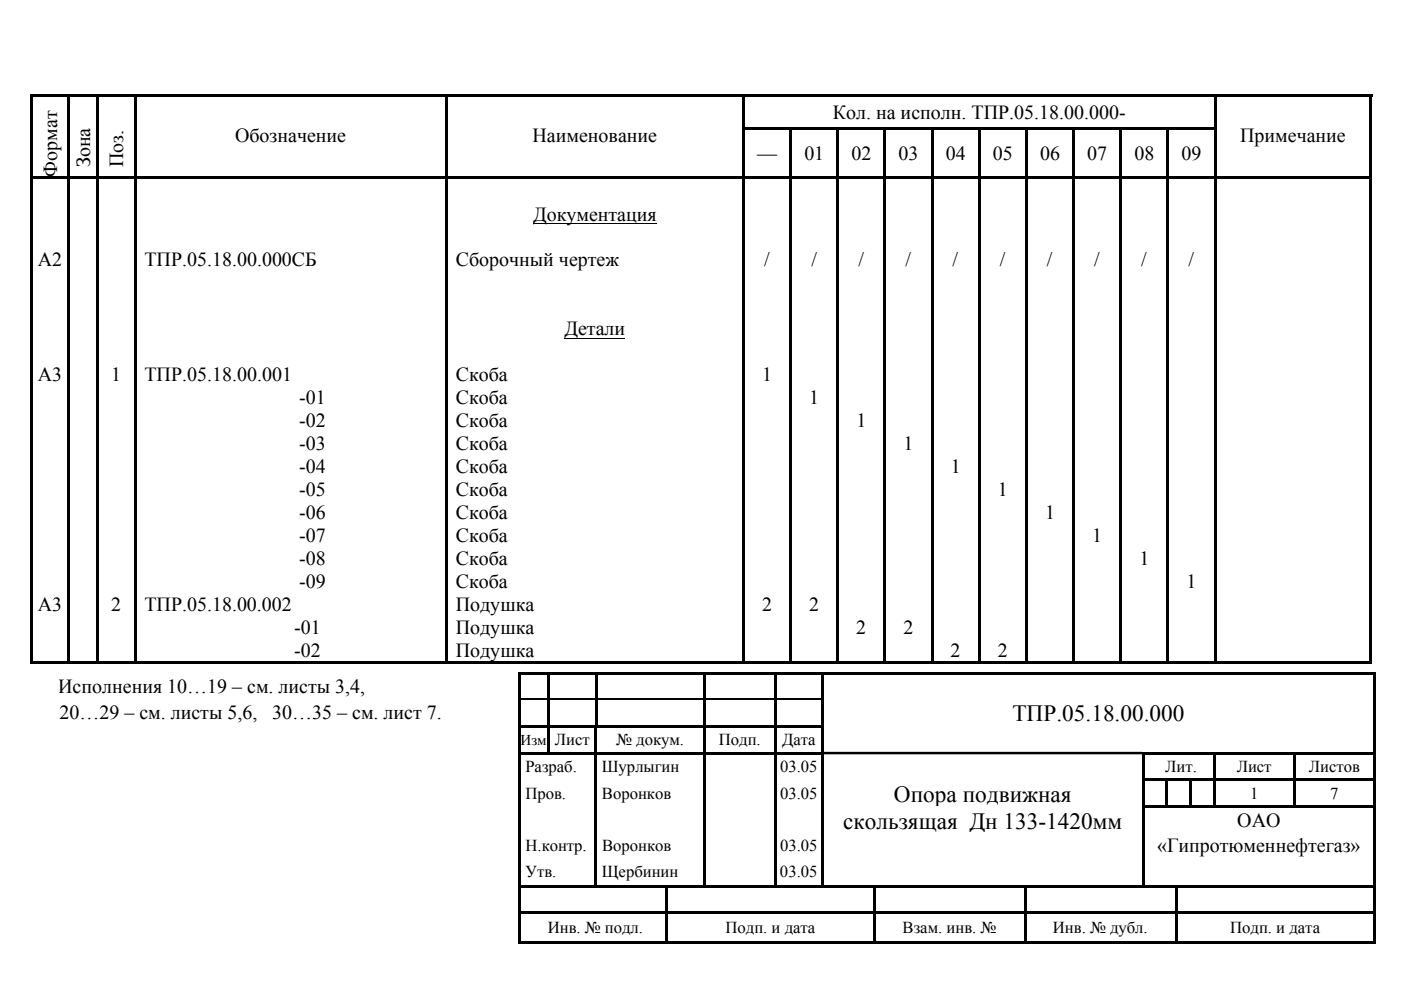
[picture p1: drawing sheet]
<svg xmlns="http://www.w3.org/2000/svg" width="297mm" height="210mm" viewBox="0 0 297 210" stroke-linecap="round" stroke-linejoin="round" font-family="sans-serif">
<defs><g id="words">
<g font-size="4.9">
<text x="214.6" y="153">ТПР.05.18.00.000</text>
<text x="189.5" y="170.1">Опора подвижная</text>
<text x="178.8" y="175.8">скользящая Дн 133-1420мм</text>
</g>
<g font-size="4.2">
<text x="176.6" y="25.3">Кол. на исполн. ТПР.05.18.00.000-</text>
<text x="19.1" y="35.5" transform="rotate(-90 19.1 35.5)">Зона</text>
<text x="26.1" y="35.5" transform="rotate(-90 26.1 35.5)">Поз.</text>
<text x="49.8" y="30.2">Обозначение</text>
<text x="112.9" y="30.2">Наименование</text>
<text x="160.5" y="34">—</text>
<text x="170.5" y="34">01</text>
<text x="180.5" y="34">02</text>
<text x="190.5" y="34">03</text>
<text x="200.5" y="34">04</text>
<text x="210.5" y="34">05</text>
<text x="220.5" y="34">06</text>
<text x="230.5" y="34">07</text>
<text x="240.5" y="34">08</text>
<text x="250.5" y="34">09</text>
<text x="262.9" y="30.2">Примечание</text>
<text x="12.1" y="37.4" transform="rotate(-90 12.1 37.4)">Формат</text>
<text x="113" y="46.8">Документация</text>
<text x="8" y="56.5">А2</text>
<text x="30.6" y="56.5">ТПР.05.18.00.000СБ</text>
<text x="96.6" y="56.5">Сборочный чертеж</text>
<text x="162" y="56.5">/</text>
<text x="172" y="56.5">/</text>
<text x="182" y="56.5">/</text>
<text x="192" y="56.5">/</text>
<text x="202" y="56.5">/</text>
<text x="212" y="56.5">/</text>
<text x="222" y="56.5">/</text>
<text x="232" y="56.5">/</text>
<text x="242" y="56.5">/</text>
<text x="252" y="56.5">/</text>
<text x="119.7" y="71.1">Детали</text>
<text x="8" y="80.8">А3</text>
<text x="23.6" y="80.8">1</text>
<text x="30.6" y="80.8">ТПР.05.18.00.001</text>
<text x="96.6" y="80.8">Скоба</text>
<text x="161.6" y="80.8">1</text>
<text x="63.4" y="85.7">-01</text>
<text x="96.6" y="85.7">Скоба</text>
<text x="171.6" y="85.7">1</text>
<text x="63.4" y="90.6">-02</text>
<text x="63.4" y="95.4">-03</text>
<text x="96.6" y="90.6">Скоба</text>
<text x="96.6" y="95.4">Скоба</text>
<text x="181.6" y="90.6">1</text>
<text x="191.6" y="95.4">1</text>
<text x="63.4" y="100.3">-04</text>
<text x="96.6" y="100.3">Скоба</text>
<text x="201.6" y="100.3">1</text>
<text x="63.4" y="105.2">-05</text>
<text x="96.6" y="105.2">Скоба</text>
<text x="211.6" y="105.2">1</text>
<text x="63.4" y="110">-06</text>
<text x="96.6" y="110">Скоба</text>
<text x="221.6" y="110">1</text>
<text x="63.4" y="114.9">-07</text>
<text x="63.4" y="119.8">-08</text>
<text x="96.6" y="114.9">Скоба</text>
<text x="96.6" y="119.8">Скоба</text>
<text x="231.6" y="114.9">1</text>
<text x="241.6" y="119.8">1</text>
<text x="63.4" y="124.7">-09</text>
<text x="96.6" y="124.7">Скоба</text>
<text x="251.6" y="124.7">1</text>
<text x="8" y="129.5">А3</text>
<text x="23.6" y="129.5">2</text>
<text x="30.6" y="129.5">ТПР.05.18.00.002</text>
<text x="96.6" y="129.5">Подушка</text>
<text x="161.6" y="129.5">2</text>
<text x="171.6" y="129.5">2</text>
<text x="62.4" y="134.4">-01</text>
<text x="96.6" y="134.4">Подушка</text>
<text x="181.6" y="134.4">2</text>
<text x="191.6" y="134.4">2</text>
<text x="62.4" y="139.3">-02</text>
<text x="96.6" y="139.3">Подушка</text>
<text x="201.6" y="139.3">2</text>
<text x="211.6" y="139.3">2</text>
<text x="12.4" y="146.9">Исполнения 10…19 – см. листы 3,4,</text>
<text x="12.6" y="152.5">20…29 – см. листы 5,6,</text>
<text x="57.7" y="152.5">30…35 – см. лист 7.</text>
<text x="262.3" y="175.2">ОАО</text>
<text x="245.3" y="180.6">«Гипротюменнефтегаз»</text>
</g>
<g font-size="3.5">
<text x="117.7" y="158.1">Лист</text>
<text x="130.6" y="158.1">№ докум.</text>
<text x="152.4" y="158.1">Подп.</text>
<text x="165.8" y="158.1">Дата</text>
<text x="111.4" y="163.7">Разраб.</text>
<text x="127.6" y="163.7">Шурлыгин</text>
<text x="165.4" y="163.7">03.05</text>
<text x="247.1" y="163.7">Лит.</text>
<text x="262.2" y="163.7">Лист</text>
<text x="277.5" y="163.7">Листов</text>
<text x="111.4" y="169.4">Пров.</text>
<text x="127.6" y="169.4">Воронков</text>
<text x="165.4" y="169.4">03.05</text>
<text x="265" y="169.4">1</text>
<text x="282" y="169.4">7</text>
<text x="111.4" y="180.4">Н.контр.</text>
<text x="127.6" y="180.4">Воронков</text>
<text x="165.4" y="180.4">03.05</text>
<text x="111.4" y="186">Утв.</text>
<text x="127.6" y="186">Щербинин</text>
<text x="165.4" y="186">03.05</text>
<text x="116.1" y="197.9">Инв. № подл.</text>
<text x="153.8" y="197.9">Подп. и дата</text>
<text x="191.4" y="197.9">Взам. инв. №</text>
<text x="223.2" y="197.9">Инв. № дубл.</text>
<text x="260.8" y="197.9">Подп. и дата</text>
</g>
<text font-size="3.2" x="110.4" y="157.9">Изм</text>
</g></defs>
<g fill="#000">
<path d="M6.3 20h.6v.5h-.6zM6.3 20.5h.6v6.6h-.6zM6.3 27.1h.6v.5h-.6zM6.3 27.6h.6v9.9h-.6zM6.3 38h.6v4.9h-.6zM14.3 20.5h.6v6.6h-.6zM14.3 27.1h.6v.5h-.6zM14.3 27.6h.6v9.9h-.6zM14.3 38h.6v4.9h-.6zM20.3 20.5h.6v6.6h-.6zM20.3 27.1h.6v.5h-.6zM20.3 27.6h.6v9.9h-.6z"/>
<path d="M20.3 38h.6v4.9h-.6zM28.4 20.5h.5v6.6h-.5zM28.4 27.1h.5v.5h-.5zM28.4 27.6h.5v9.9h-.5zM28.4 38h.5v4.9h-.5zM94.4 20.5h.5v6.6h-.5zM94.4 27.1h.5v.5h-.5zM94.4 27.6h.5v9.9h-.5zM94.4 38h.5v4.9h-.5zM157.4 20.5h.5v6.6h-.5zM157.4 27.1h.5v.5h-.5zM157.4 27.6h.5v9.9h-.5z"/>
<path d="M6.3 37.5h151.6v.5h-151.6zM157.4 38h.5v4.9h-.5zM157.9 27.1h9.5v.5h-9.5zM157.9 37.5h9.5v.5h-9.5zM167.4 27.6h.5v9.9h-.5zM167.4 38h.5v4.9h-.5zM177.4 27.6h.5v9.9h-.5zM177.4 38h.5v4.9h-.5zM187.3 27.6h.6v9.9h-.6zM187.3 38h.6v4.9h-.6zM197.4 27.6h.5v9.9h-.5zM197.4 38h.5v4.9h-.5z"/>
<path d="M207.4 27.6h.5v9.9h-.5zM207.4 38h.5v4.9h-.5zM217.4 27.6h.5v9.9h-.5zM217.4 38h.5v4.9h-.5zM227.4 27.6h.5v9.9h-.5zM227.4 38h.5v4.9h-.5zM237.4 27.6h.5v9.9h-.5zM237.4 38h.5v4.9h-.5zM247.4 27.6h.5v9.9h-.5zM247.4 38h.5v4.9h-.5zM257.4 20.5h.5v6.6h-.5zM167.4 27.1h90.5v.5h-90.5z"/>
<path d="M257.4 27.6h.5v9.9h-.5zM257.4 38h.5v4.9h-.5zM6.3 20h284.6v.5h-284.6zM290.4 20h.5v.5h-.5zM290.4 20.5h.5v6.6h-.5zM290.4 27.1h.5v.5h-.5zM290.4 27.6h.5v9.9h-.5zM167.4 37.5h123.5v.5h-123.5zM290.4 38h.5v4.9h-.5zM6.3 42.9h.6v4.8h-.6zM6.3 47.7h.6v4.9h-.6zM6.3 52.6h.6v4.9h-.6z"/>
<path d="M6.3 57.5h.6v4.8h-.6zM14.3 42.9h.6v4.8h-.6zM14.3 47.7h.6v4.9h-.6zM14.3 52.6h.6v4.9h-.6zM14.3 57.5h.6v4.8h-.6zM20.3 42.9h.6v4.8h-.6zM20.3 47.7h.6v4.9h-.6zM20.3 52.6h.6v4.9h-.6zM20.3 57.5h.6v4.8h-.6zM28.4 42.9h.5v4.8h-.5zM28.4 47.7h.5v4.9h-.5zM28.4 52.6h.5v4.9h-.5z"/>
<path d="M28.4 57.5h.5v4.8h-.5zM94.4 42.9h.5v4.8h-.5zM94.4 47.7h.5v4.9h-.5zM94.4 52.6h.5v4.9h-.5zM94.4 57.5h.5v4.8h-.5zM157.4 42.9h.5v4.8h-.5zM157.4 47.7h.5v4.9h-.5zM157.4 52.6h.5v4.9h-.5zM157.4 57.5h.5v4.8h-.5zM167.4 42.9h.5v4.8h-.5zM167.4 47.7h.5v4.9h-.5zM167.4 52.6h.5v4.9h-.5z"/>
<path d="M167.4 57.5h.5v4.8h-.5zM177.4 42.9h.5v4.8h-.5zM177.4 47.7h.5v4.9h-.5zM177.4 52.6h.5v4.9h-.5zM177.4 57.5h.5v4.8h-.5zM187.3 42.9h.6v4.8h-.6zM187.3 47.7h.6v4.9h-.6zM187.3 52.6h.6v4.9h-.6zM187.3 57.5h.6v4.8h-.6zM197.4 42.9h.5v4.8h-.5zM197.4 47.7h.5v4.9h-.5zM197.4 52.6h.5v4.9h-.5z"/>
<path d="M197.4 57.5h.5v4.8h-.5zM207.4 42.9h.5v4.8h-.5zM207.4 47.7h.5v4.9h-.5zM207.4 52.6h.5v4.9h-.5zM207.4 57.5h.5v4.8h-.5zM217.4 42.9h.5v4.8h-.5zM217.4 47.7h.5v4.9h-.5zM217.4 52.6h.5v4.9h-.5zM217.4 57.5h.5v4.8h-.5zM227.4 42.9h.5v4.8h-.5zM227.4 47.7h.5v4.9h-.5zM227.4 52.6h.5v4.9h-.5z"/>
<path d="M227.4 57.5h.5v4.8h-.5zM237.4 42.9h.5v4.8h-.5zM237.4 47.7h.5v4.9h-.5zM237.4 52.6h.5v4.9h-.5zM237.4 57.5h.5v4.8h-.5zM247.4 42.9h.5v4.8h-.5zM247.4 47.7h.5v4.9h-.5zM247.4 52.6h.5v4.9h-.5zM247.4 57.5h.5v4.8h-.5zM257.4 42.9h.5v4.8h-.5zM257.4 47.7h.5v4.9h-.5zM257.4 52.6h.5v4.9h-.5z"/>
<path d="M257.4 57.5h.5v4.8h-.5zM290.4 42.9h.5v4.8h-.5zM290.4 47.7h.5v4.9h-.5zM290.4 52.6h.5v4.9h-.5zM290.4 57.5h.5v4.8h-.5zM6.3 62.3h.6v4.9h-.6zM6.3 67.2h.6v4.9h-.6zM6.3 72.1h.6v4.8h-.6zM6.3 76.9h.6v4.9h-.6zM14.3 62.3h.6v4.9h-.6zM14.3 67.2h.6v4.9h-.6zM14.3 72.1h.6v4.8h-.6z"/>
<path d="M14.3 76.9h.6v4.9h-.6zM20.3 62.3h.6v4.9h-.6zM20.3 67.2h.6v4.9h-.6zM20.3 72.1h.6v4.8h-.6zM20.3 76.9h.6v4.9h-.6zM28.4 62.3h.5v4.9h-.5zM28.4 67.2h.5v4.9h-.5zM28.4 72.1h.5v4.8h-.5zM28.4 76.9h.5v4.9h-.5zM94.4 62.3h.5v4.9h-.5zM94.4 67.2h.5v4.9h-.5zM94.4 72.1h.5v4.8h-.5z"/>
<path d="M94.4 76.9h.5v4.9h-.5zM157.4 62.3h.5v4.9h-.5zM157.4 67.2h.5v4.9h-.5zM157.4 72.1h.5v4.8h-.5zM157.4 76.9h.5v4.9h-.5zM167.4 62.3h.5v4.9h-.5zM167.4 67.2h.5v4.9h-.5zM167.4 72.1h.5v4.8h-.5zM167.4 76.9h.5v4.9h-.5zM177.4 62.3h.5v4.9h-.5zM177.4 67.2h.5v4.9h-.5zM177.4 72.1h.5v4.8h-.5z"/>
<path d="M177.4 76.9h.5v4.9h-.5zM187.3 62.3h.6v4.9h-.6zM187.3 67.2h.6v4.9h-.6zM187.3 72.1h.6v4.8h-.6zM187.3 76.9h.6v4.9h-.6zM197.4 62.3h.5v4.9h-.5zM197.4 67.2h.5v4.9h-.5zM197.4 72.1h.5v4.8h-.5zM197.4 76.9h.5v4.9h-.5zM207.4 62.3h.5v4.9h-.5zM207.4 67.2h.5v4.9h-.5zM207.4 72.1h.5v4.8h-.5z"/>
<path d="M207.4 76.9h.5v4.9h-.5zM217.4 62.3h.5v4.9h-.5zM217.4 67.2h.5v4.9h-.5zM217.4 72.1h.5v4.8h-.5zM217.4 76.9h.5v4.9h-.5zM227.4 62.3h.5v4.9h-.5zM227.4 67.2h.5v4.9h-.5zM227.4 72.1h.5v4.8h-.5zM227.4 76.9h.5v4.9h-.5zM237.4 62.3h.5v4.9h-.5zM237.4 67.2h.5v4.9h-.5zM237.4 72.1h.5v4.8h-.5z"/>
<path d="M237.4 76.9h.5v4.9h-.5zM247.4 62.3h.5v4.9h-.5zM247.4 67.2h.5v4.9h-.5zM247.4 72.1h.5v4.8h-.5zM247.4 76.9h.5v4.9h-.5zM257.4 62.3h.5v4.9h-.5zM257.4 67.2h.5v4.9h-.5zM257.4 72.1h.5v4.8h-.5zM257.4 76.9h.5v4.9h-.5zM290.4 62.3h.5v4.9h-.5zM290.4 67.2h.5v4.9h-.5zM290.4 72.1h.5v4.8h-.5z"/>
<path d="M290.4 76.9h.5v4.9h-.5zM6.3 81.8h.6v4.9h-.6zM6.3 86.7h.6v4.8h-.6zM6.3 91.5h.6v4.9h-.6zM6.3 96.4h.6v4.9h-.6zM14.3 81.8h.6v4.9h-.6zM14.3 86.7h.6v4.8h-.6zM14.3 91.5h.6v4.9h-.6zM14.3 96.4h.6v4.9h-.6zM20.3 81.8h.6v4.9h-.6zM20.3 86.7h.6v4.8h-.6zM20.3 91.5h.6v4.9h-.6z"/>
<path d="M20.3 96.4h.6v4.9h-.6zM28.4 81.8h.5v4.9h-.5zM28.4 86.7h.5v4.8h-.5zM28.4 91.5h.5v4.9h-.5zM28.4 96.4h.5v4.9h-.5zM94.4 81.8h.5v4.9h-.5zM94.4 86.7h.5v4.8h-.5zM94.4 91.5h.5v4.9h-.5zM94.4 96.4h.5v4.9h-.5zM157.4 81.8h.5v4.9h-.5zM157.4 86.7h.5v4.8h-.5zM157.4 91.5h.5v4.9h-.5z"/>
<path d="M157.4 96.4h.5v4.9h-.5zM167.4 81.8h.5v4.9h-.5zM167.4 86.7h.5v4.8h-.5zM167.4 91.5h.5v4.9h-.5zM167.4 96.4h.5v4.9h-.5zM177.4 81.8h.5v4.9h-.5zM177.4 86.7h.5v4.8h-.5zM177.4 91.5h.5v4.9h-.5zM177.4 96.4h.5v4.9h-.5zM187.3 81.8h.6v4.9h-.6zM187.3 86.7h.6v4.8h-.6zM187.3 91.5h.6v4.9h-.6z"/>
<path d="M187.3 96.4h.6v4.9h-.6zM197.4 81.8h.5v4.9h-.5zM197.4 86.7h.5v4.8h-.5zM197.4 91.5h.5v4.9h-.5zM197.4 96.4h.5v4.9h-.5zM207.4 81.8h.5v4.9h-.5zM207.4 86.7h.5v4.8h-.5zM207.4 91.5h.5v4.9h-.5zM207.4 96.4h.5v4.9h-.5zM217.4 81.8h.5v4.9h-.5zM217.4 86.7h.5v4.8h-.5zM217.4 91.5h.5v4.9h-.5z"/>
<path d="M217.4 96.4h.5v4.9h-.5zM227.4 81.8h.5v4.9h-.5zM227.4 86.7h.5v4.8h-.5zM227.4 91.5h.5v4.9h-.5zM227.4 96.4h.5v4.9h-.5zM237.4 81.8h.5v4.9h-.5zM237.4 86.7h.5v4.8h-.5zM237.4 91.5h.5v4.9h-.5zM237.4 96.4h.5v4.9h-.5zM247.4 81.8h.5v4.9h-.5zM247.4 86.7h.5v4.8h-.5zM247.4 91.5h.5v4.9h-.5z"/>
<path d="M247.4 96.4h.5v4.9h-.5zM257.4 81.8h.5v4.9h-.5zM257.4 86.7h.5v4.8h-.5zM257.4 91.5h.5v4.9h-.5zM257.4 96.4h.5v4.9h-.5zM290.4 81.8h.5v4.9h-.5zM290.4 86.7h.5v4.8h-.5zM290.4 91.5h.5v4.9h-.5zM290.4 96.4h.5v4.9h-.5zM6.3 101.3h.6v4.9h-.6zM6.3 106.2h.6v4.8h-.6zM6.3 111h.6v4.9h-.6z"/>
<path d="M6.3 115.9h.6v4.9h-.6zM14.3 101.3h.6v4.9h-.6zM14.3 106.2h.6v4.8h-.6zM14.3 111h.6v4.9h-.6zM14.3 115.9h.6v4.9h-.6zM20.3 101.3h.6v4.9h-.6zM20.3 106.2h.6v4.8h-.6zM20.3 111h.6v4.9h-.6zM20.3 115.9h.6v4.9h-.6zM28.4 101.3h.5v4.9h-.5zM28.4 106.2h.5v4.8h-.5zM28.4 111h.5v4.9h-.5z"/>
<path d="M28.4 115.9h.5v4.9h-.5zM94.4 101.3h.5v4.9h-.5zM94.4 106.2h.5v4.8h-.5zM94.4 111h.5v4.9h-.5zM94.4 115.9h.5v4.9h-.5zM157.4 101.3h.5v4.9h-.5zM157.4 106.2h.5v4.8h-.5zM157.4 111h.5v4.9h-.5zM157.4 115.9h.5v4.9h-.5zM167.4 101.3h.5v4.9h-.5zM167.4 106.2h.5v4.8h-.5zM167.4 111h.5v4.9h-.5z"/>
<path d="M167.4 115.9h.5v4.9h-.5zM177.4 101.3h.5v4.9h-.5zM177.4 106.2h.5v4.8h-.5zM177.4 111h.5v4.9h-.5zM177.4 115.9h.5v4.9h-.5zM187.3 101.3h.6v4.9h-.6zM187.3 106.2h.6v4.8h-.6zM187.3 111h.6v4.9h-.6zM187.3 115.9h.6v4.9h-.6zM197.4 101.3h.5v4.9h-.5zM197.4 106.2h.5v4.8h-.5zM197.4 111h.5v4.9h-.5z"/>
<path d="M197.4 115.9h.5v4.9h-.5zM207.4 101.3h.5v4.9h-.5zM207.4 106.2h.5v4.8h-.5zM207.4 111h.5v4.9h-.5zM207.4 115.9h.5v4.9h-.5zM217.4 101.3h.5v4.9h-.5zM217.4 106.2h.5v4.8h-.5zM217.4 111h.5v4.9h-.5zM217.4 115.9h.5v4.9h-.5zM227.4 101.3h.5v4.9h-.5zM227.4 106.2h.5v4.8h-.5zM227.4 111h.5v4.9h-.5z"/>
<path d="M227.4 115.9h.5v4.9h-.5zM237.4 101.3h.5v4.9h-.5zM237.4 106.2h.5v4.8h-.5zM237.4 111h.5v4.9h-.5zM237.4 115.9h.5v4.9h-.5zM247.4 101.3h.5v4.9h-.5zM247.4 106.2h.5v4.8h-.5zM247.4 111h.5v4.9h-.5zM247.4 115.9h.5v4.9h-.5zM257.4 101.3h.5v4.9h-.5zM257.4 106.2h.5v4.8h-.5zM257.4 111h.5v4.9h-.5z"/>
<path d="M257.4 115.9h.5v4.9h-.5zM290.4 101.3h.5v4.9h-.5zM290.4 106.2h.5v4.8h-.5zM290.4 111h.5v4.9h-.5zM290.4 115.9h.5v4.9h-.5zM6.3 120.8h.6v4.8h-.6zM6.3 125.6h.6v4.9h-.6zM6.3 130.5h.6v4.9h-.6zM6.3 135.4h.6v5.4h-.6zM14.3 120.8h.6v4.8h-.6zM14.3 125.6h.6v4.9h-.6zM14.3 130.5h.6v4.9h-.6z"/>
<path d="M14.3 135.4h.6v5.4h-.6zM20.3 120.8h.6v4.8h-.6zM20.3 125.6h.6v4.9h-.6zM20.3 130.5h.6v4.9h-.6zM20.3 135.4h.6v5.4h-.6zM28.4 120.8h.5v4.8h-.5zM28.4 125.6h.5v4.9h-.5zM28.4 130.5h.5v4.9h-.5zM28.4 135.4h.5v5.4h-.5zM94.4 120.8h.5v4.8h-.5zM94.4 125.6h.5v4.9h-.5zM94.4 130.5h.5v4.9h-.5z"/>
<path d="M94.4 135.4h.5v5.4h-.5zM157.4 120.8h.5v4.8h-.5zM157.4 125.6h.5v4.9h-.5zM157.4 130.5h.5v4.9h-.5zM157.4 135.4h.5v5.4h-.5zM167.4 120.8h.5v4.8h-.5zM167.4 125.6h.5v4.9h-.5zM167.4 130.5h.5v4.9h-.5zM167.4 135.4h.5v5.4h-.5zM177.4 120.8h.5v4.8h-.5zM177.4 125.6h.5v4.9h-.5zM177.4 130.5h.5v4.9h-.5z"/>
<path d="M177.4 135.4h.5v5.4h-.5zM187.3 120.8h.6v4.8h-.6zM187.3 125.6h.6v4.9h-.6zM187.3 130.5h.6v4.9h-.6zM187.3 135.4h.6v5.4h-.6zM197.4 120.8h.5v4.8h-.5zM197.4 125.6h.5v4.9h-.5zM197.4 130.5h.5v4.9h-.5zM197.4 135.4h.5v5.4h-.5zM207.4 120.8h.5v4.8h-.5zM207.4 125.6h.5v4.9h-.5zM207.4 130.5h.5v4.9h-.5z"/>
<path d="M207.4 135.4h.5v5.4h-.5zM217.4 120.8h.5v4.8h-.5zM217.4 125.6h.5v4.9h-.5zM217.4 130.5h.5v4.9h-.5zM217.4 135.4h.5v5.4h-.5zM227.4 120.8h.5v4.8h-.5zM227.4 125.6h.5v4.9h-.5zM227.4 130.5h.5v4.9h-.5zM227.4 135.4h.5v5.4h-.5zM237.4 120.8h.5v4.8h-.5zM237.4 125.6h.5v4.9h-.5zM237.4 130.5h.5v4.9h-.5z"/>
<path d="M237.4 135.4h.5v5.4h-.5zM247.4 120.8h.5v4.8h-.5zM247.4 125.6h.5v4.9h-.5zM247.4 130.5h.5v4.9h-.5zM247.4 135.4h.5v5.4h-.5zM257.4 120.8h.5v4.8h-.5zM257.4 125.6h.5v4.9h-.5zM257.4 130.5h.5v4.9h-.5zM257.4 135.4h.5v5.4h-.5zM290.4 120.8h.5v4.8h-.5zM290.4 125.6h.5v4.9h-.5zM290.4 130.5h.5v4.9h-.5z"/>
<path d="M290.4 135.4h.5v5.4h-.5zM6.3 140.2h8v.6h-8zM14.9 140.2h5.4v.6h-5.4zM20.9 140.2h7.5v.6h-7.5zM28.9 140.2h65.5v.6h-65.5zM109.9 142.5h.5v.5h-.5zM109.9 143h.5v5.1h-.5zM109.9 148.1h.5v.3h-.5zM109.9 148.4h.5v5.4h-.5zM109.9 154.3h.5v5.1h-.5zM109.9 159.9h.5v5.2h-.5zM116.1 154.3h.5v5.1h-.5z"/>
<path d="M116.1 143h.5v5.1h-.5zM116.1 148.1h.5v.3h-.5zM116.1 148.4h.5v5.4h-.5zM126.1 154.3h.5v5.1h-.5zM126.1 159.9h.5v5.2h-.5zM126.1 143h.6v5.1h-.6zM126.1 148.1h.6v.3h-.6zM126.1 148.4h.6v5.4h-.6zM149.1 154.3h.5v5.1h-.5zM149.1 159.9h.5v5.2h-.5zM149.1 143h.6v5.1h-.6zM149.1 148.1h.6v.3h-.6z"/>
<path d="M149.1 148.4h.6v5.4h-.6zM94.9 140.2h62.5v.6h-62.5zM164.1 154.3h.5v5.1h-.5zM164.1 159.9h.5v5.2h-.5zM164.1 143h.6v5.1h-.6zM164.1 148.1h.6v.3h-.6zM164.1 148.4h.6v5.4h-.6zM157.9 140.2h9.5v.6h-9.5zM109.9 153.8h64.7v.5h-64.7zM174.1 153.8h.5v.5h-.5zM174.1 154.3h.5v5.1h-.5zM109.9 159.4h64.7v.5h-64.7z"/>
<path d="M174.6 159.4h67.5v.5h-67.5zM174.1 159.9h.5v5.2h-.5zM174.1 143h.6v5.1h-.6zM174.1 148.1h.6v.3h-.6zM174.1 148.4h.6v5.4h-.6zM167.9 140.2h9.5v.6h-9.5zM177.9 140.2h9.4v.6h-9.4zM187.9 140.2h9.5v.6h-9.5zM197.9 140.2h9.5v.6h-9.5zM207.9 140.2h9.5v.6h-9.5zM217.9 140.2h9.5v.6h-9.5zM227.9 140.2h9.5v.6h-9.5z"/>
<path d="M242.1 159.9h.6v5.2h-.6zM237.9 140.2h9.5v.6h-9.5zM247.9 140.2h9.5v.6h-9.5zM257.2 159.9h.5v5.2h-.5zM274.1 159.9h.6v5.2h-.6zM257.9 140.2h32.5v.6h-32.5zM290.4 140.2h.5v.6h-.5zM109.9 142.5h181.8v.5h-181.8zM291.2 142.5h.5v.5h-.5zM291.2 143h.5v5.1h-.5zM291.2 148.1h.5v.3h-.5zM291.2 148.4h.5v5.4h-.5z"/>
<path d="M291.2 153.8h.5v.5h-.5zM291.2 154.3h.5v5.1h-.5zM242.1 159.4h49.6v.5h-49.6zM291.2 159.9h.5v5.2h-.5zM109.9 165.1h.5v.5h-.5zM109.9 165.6h.5v5.1h-.5zM109.9 170.7h.5v.5h-.5zM109.9 171.2h.5v5.1h-.5zM109.9 176.3h.5v5.7h-.5zM126.1 165.1h.5v.5h-.5zM126.1 165.6h.5v5.1h-.5zM126.1 170.7h.5v.5h-.5z"/>
<path d="M126.1 171.2h.5v5.1h-.5zM126.1 176.3h.5v5.7h-.5zM149.1 165.1h.5v.5h-.5zM149.1 165.6h.5v5.1h-.5zM149.1 170.7h.5v.5h-.5zM149.1 171.2h.5v5.1h-.5zM149.1 176.3h.5v5.7h-.5zM164.1 165.1h.5v.5h-.5zM164.1 165.6h.5v5.1h-.5zM164.1 170.7h.5v.5h-.5zM164.1 171.2h.5v5.1h-.5zM164.1 176.3h.5v5.7h-.5z"/>
<path d="M174.1 165.1h.5v.5h-.5zM174.1 165.6h.5v5.1h-.5zM174.1 170.7h.5v.5h-.5zM174.1 171.2h.5v5.1h-.5zM174.1 176.3h.5v5.7h-.5zM242.1 165.6h.6v5.1h-.6zM242.1 171.2h.6v5.1h-.6zM242.1 176.3h.6v5.7h-.6zM247.1 165.6h.6v5.1h-.6zM252.1 165.6h.6v5.1h-.6zM257.2 165.6h.5v5.1h-.5zM274.1 165.6h.6v5.1h-.6z"/>
<path d="M242.1 165.1h49.6v.5h-49.6zM291.2 165.6h.5v5.1h-.5zM242.1 170.7h49.6v.5h-49.6zM291.2 171.2h.5v5.1h-.5zM291.2 176.3h.5v5.7h-.5zM109.9 182h.5v5.6h-.5zM109.9 188.2h.5v5.1h-.5zM109.9 193.8h.5v6.4h-.5zM126.1 182h.5v5.6h-.5zM109.9 199.6h31.2v.6h-31.2zM141.1 188.2h.5v5.1h-.5zM141.1 193.8h.5v6.4h-.5z"/>
<path d="M149.1 182h.5v5.6h-.5zM164.1 182h.5v5.6h-.5zM174.1 182h.5v5.6h-.5zM141.6 199.6h43.5v.6h-43.5zM109.9 187.6h75.7v.6h-75.7zM185.1 188.2h.5v5.1h-.5zM109.9 193.3h75.7v.5h-75.7zM185.1 193.8h.5v6.4h-.5zM185.6 187.6h31.5v.6h-31.5zM185.6 193.3h31.5v.5h-31.5zM185.6 199.6h31.5v.6h-31.5zM217.1 188.2h.5v5.1h-.5z"/>
<path d="M217.1 193.8h.5v6.4h-.5zM242.1 182h.6v5.6h-.6zM217.6 199.6h31.5v.6h-31.5zM249.1 188.2h.5v5.1h-.5zM249.1 193.8h.5v6.4h-.5zM249.6 199.6h41.6v.6h-41.6zM291.2 182h.5v5.6h-.5zM217.1 187.6h74.6v.6h-74.6zM291.2 188.2h.5v5.1h-.5zM217.1 193.3h74.6v.5h-74.6zM291.2 193.8h.5v6.4h-.5zM291.2 199.6h.5v.6h-.5z"/>
</g>
<path d="M110.4 148.3h5.7M116.6 148.3h9.5M126.7 148.3h22.4M149.7 148.3h14.4M164.7 148.3h9.4" fill="none" stroke="#000" stroke-width=".25"/>
<path d="M113 47.3h26.2M119.7 71.7h12.9" fill="none" stroke="#000" stroke-width=".21"/>
<use href="#words"/>
</svg>
